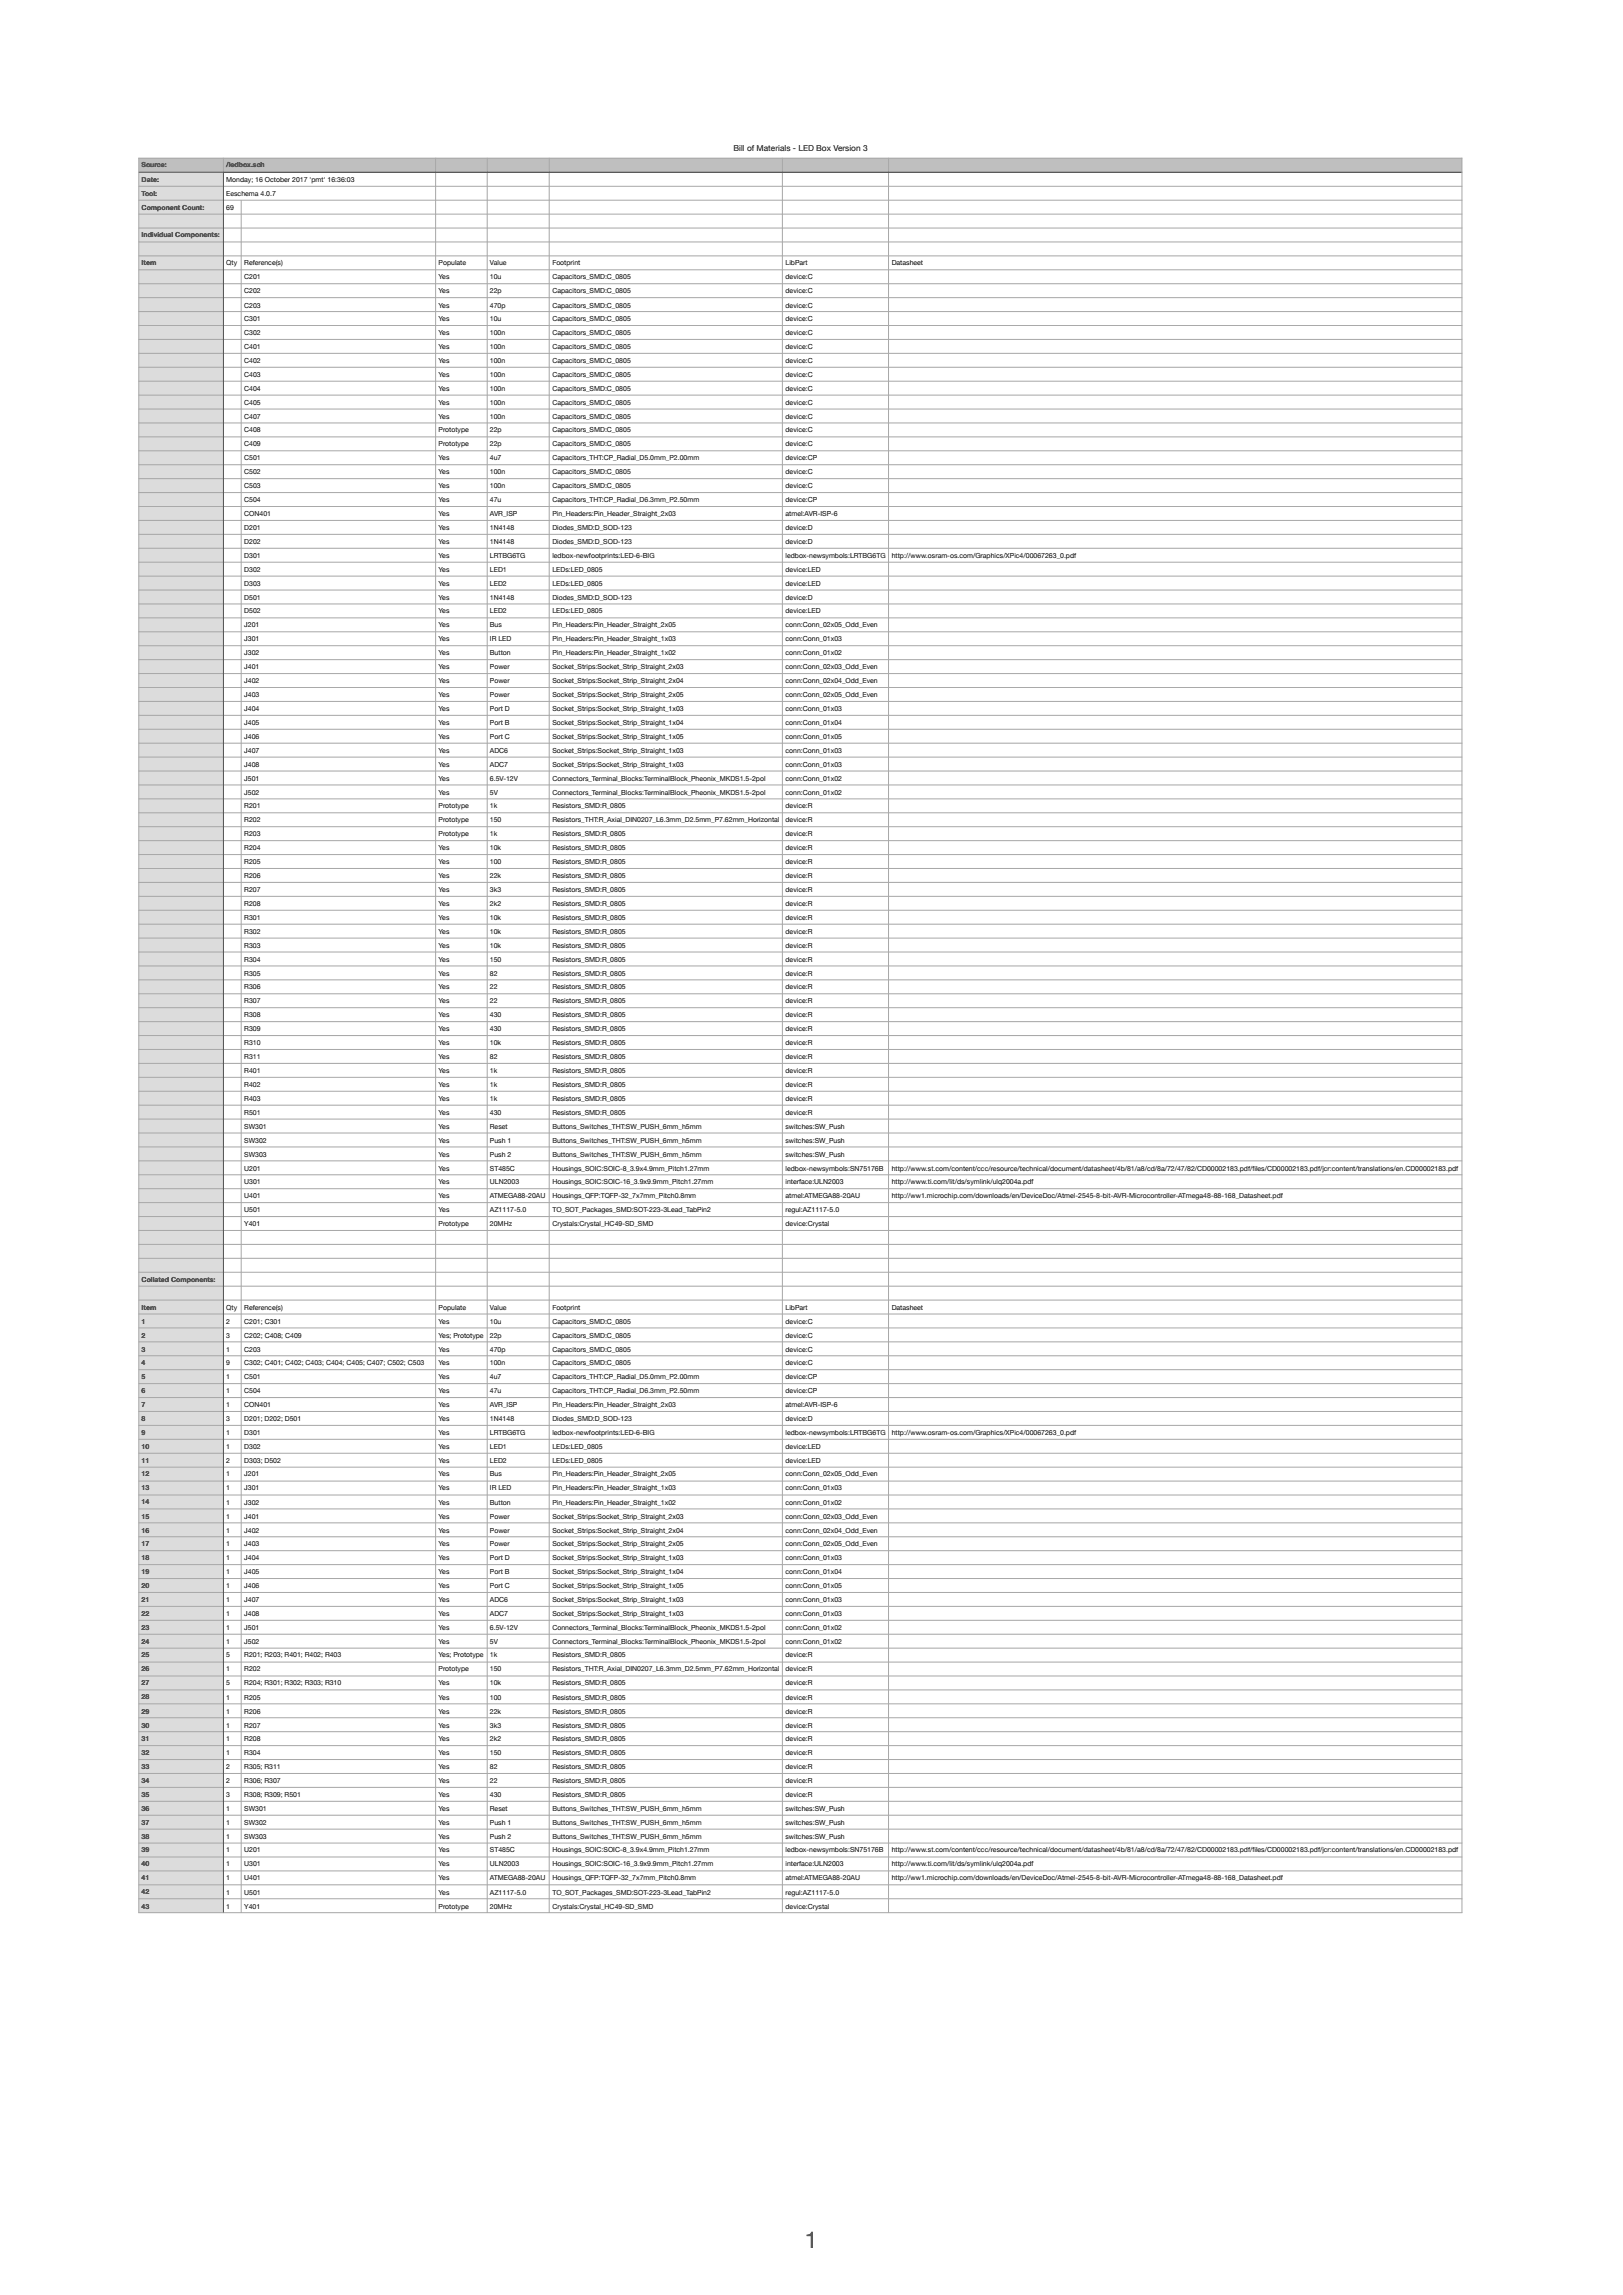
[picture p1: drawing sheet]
<svg xmlns="http://www.w3.org/2000/svg" width="825mm" height="1167mm" viewBox="0 0 825 1167" stroke-linecap="round" stroke-linejoin="round" font-family="sans-serif">
<defs><g id="words">
<text font-size="11.7" x="409" y="1143">1</text>
<text font-size="4.2" x="373" y="77">Bill of Materials - LED Box Version 3</text>
<g font-size="3.5">
<text x="72" y="85">Source:</text>
<text x="115" y="85">/ledbox.sch</text>
<text x="72" y="93">Date:</text>
<text x="115" y="93">Monday; 16 October 2017 'pmt' 16:36:03</text>
<text x="72" y="100">Tool:</text>
<text x="115" y="100">Eeschema 4.0.7</text>
<text x="72" y="107">Component Count:</text>
<text x="115" y="107">69</text>
<text x="72" y="121">Individual Components:</text>
<text x="72" y="135">Item</text>
<text x="115" y="135">Qty</text>
<text x="124" y="135">Reference(s)</text>
<text x="223" y="135">Populate</text>
<text x="249" y="135">Value</text>
<text x="281" y="135">Footprint</text>
<text x="399" y="135">LibPart</text>
<text x="453" y="135">Datasheet</text>
<text x="124" y="142">C201</text>
<text x="223" y="142">Yes</text>
<text x="249" y="142">10u</text>
<text x="281" y="142">Capacitors_SMD:C_0805</text>
<text x="399" y="142">device:C</text>
<text x="124" y="149">C202</text>
<text x="223" y="149">Yes</text>
<text x="249" y="149">22p</text>
<text x="281" y="149">Capacitors_SMD:C_0805</text>
<text x="399" y="149">device:C</text>
<text x="124" y="156">C203</text>
<text x="223" y="156">Yes</text>
<text x="249" y="156">470p</text>
<text x="281" y="156">Capacitors_SMD:C_0805</text>
<text x="399" y="156">device:C</text>
<text x="124" y="163">C301</text>
<text x="223" y="163">Yes</text>
<text x="249" y="163">10u</text>
<text x="281" y="163">Capacitors_SMD:C_0805</text>
<text x="399" y="163">device:C</text>
<text x="124" y="171">C302</text>
<text x="223" y="171">Yes</text>
<text x="249" y="171">100n</text>
<text x="281" y="171">Capacitors_SMD:C_0805</text>
<text x="399" y="171">device:C</text>
<text x="124" y="178">C401</text>
<text x="223" y="178">Yes</text>
<text x="249" y="178">100n</text>
<text x="281" y="178">Capacitors_SMD:C_0805</text>
<text x="399" y="178">device:C</text>
<text x="124" y="185">C402</text>
<text x="223" y="185">Yes</text>
<text x="249" y="185">100n</text>
<text x="281" y="185">Capacitors_SMD:C_0805</text>
<text x="399" y="185">device:C</text>
<text x="124" y="192">C403</text>
<text x="223" y="192">Yes</text>
<text x="249" y="192">100n</text>
<text x="281" y="192">Capacitors_SMD:C_0805</text>
<text x="399" y="192">device:C</text>
<text x="124" y="199">C404</text>
<text x="223" y="199">Yes</text>
<text x="249" y="199">100n</text>
<text x="281" y="199">Capacitors_SMD:C_0805</text>
<text x="399" y="199">device:C</text>
<text x="124" y="206">C405</text>
<text x="223" y="206">Yes</text>
<text x="249" y="206">100n</text>
<text x="281" y="206">Capacitors_SMD:C_0805</text>
<text x="399" y="206">device:C</text>
<text x="124" y="213">C407</text>
<text x="223" y="213">Yes</text>
<text x="249" y="213">100n</text>
<text x="281" y="213">Capacitors_SMD:C_0805</text>
<text x="399" y="213">device:C</text>
<text x="124" y="220">C408</text>
<text x="223" y="220">Prototype</text>
<text x="249" y="220">22p</text>
<text x="281" y="220">Capacitors_SMD:C_0805</text>
<text x="399" y="220">device:C</text>
<text x="124" y="227">C409</text>
<text x="223" y="227">Prototype</text>
<text x="249" y="227">22p</text>
<text x="281" y="227">Capacitors_SMD:C_0805</text>
<text x="399" y="227">device:C</text>
<text x="124" y="234">C501</text>
<text x="223" y="234">Yes</text>
<text x="249" y="234">4u7</text>
<text x="281" y="234">Capacitors_THT:CP_Radial_D5.0mm_P2.00mm</text>
<text x="399" y="234">device:CP</text>
<text x="124" y="241">C502</text>
<text x="223" y="241">Yes</text>
<text x="249" y="241">100n</text>
<text x="281" y="241">Capacitors_SMD:C_0805</text>
<text x="399" y="241">device:C</text>
<text x="124" y="248">C503</text>
<text x="223" y="248">Yes</text>
<text x="249" y="248">100n</text>
<text x="281" y="248">Capacitors_SMD:C_0805</text>
<text x="399" y="248">device:C</text>
<text x="124" y="256">C504</text>
<text x="223" y="256">Yes</text>
<text x="249" y="256">47u</text>
<text x="281" y="256">Capacitors_THT:CP_Radial_D6.3mm_P2.50mm</text>
<text x="399" y="256">device:CP</text>
<text x="124" y="263">CON401</text>
<text x="223" y="263">Yes</text>
<text x="249" y="263">AVR_ISP</text>
<text x="281" y="263">Pin_Headers:Pin_Header_Straight_2x03</text>
<text x="399" y="263">atmel:AVR-ISP-6</text>
<text x="124" y="270">D201</text>
<text x="223" y="270">Yes</text>
<text x="249" y="270">1N4148</text>
<text x="281" y="270">Diodes_SMD:D_SOD-123</text>
<text x="399" y="270">device:D</text>
<text x="124" y="277">D202</text>
<text x="223" y="277">Yes</text>
<text x="249" y="277">1N4148</text>
<text x="281" y="277">Diodes_SMD:D_SOD-123</text>
<text x="399" y="277">device:D</text>
<text x="124" y="284">D301</text>
<text x="223" y="284">Yes</text>
<text x="249" y="284">LRTBG6TG</text>
<text x="281" y="284">ledbox-newfootprints:LED-6-BIG</text>
<text x="399" y="284">ledbox-newsymbols:LRTBG6TG</text>
<text x="453" y="284">http://www.osram-os.com/Graphics/XPic4/00067263_0.pdf</text>
<text x="124" y="291">D302</text>
<text x="223" y="291">Yes</text>
<text x="249" y="291">LED1</text>
<text x="281" y="291">LEDs:LED_0805</text>
<text x="399" y="291">device:LED</text>
<text x="124" y="298">D303</text>
<text x="223" y="298">Yes</text>
<text x="249" y="298">LED2</text>
<text x="281" y="298">LEDs:LED_0805</text>
<text x="399" y="298">device:LED</text>
<text x="124" y="305">D501</text>
<text x="223" y="305">Yes</text>
<text x="249" y="305">1N4148</text>
<text x="281" y="305">Diodes_SMD:D_SOD-123</text>
<text x="399" y="305">device:D</text>
<text x="124" y="312">D502</text>
<text x="223" y="312">Yes</text>
<text x="249" y="312">LED2</text>
<text x="281" y="312">LEDs:LED_0805</text>
<text x="399" y="312">device:LED</text>
<text x="124" y="319">J201</text>
<text x="223" y="319">Yes</text>
<text x="249" y="319">Bus</text>
<text x="281" y="319">Pin_Headers:Pin_Header_Straight_2x05</text>
<text x="399" y="319">conn:Conn_02x05_Odd_Even</text>
<text x="124" y="326">J301</text>
<text x="223" y="326">Yes</text>
<text x="249" y="326">IR LED</text>
<text x="281" y="326">Pin_Headers:Pin_Header_Straight_1x03</text>
<text x="399" y="326">conn:Conn_01x03</text>
<text x="124" y="333">J302</text>
<text x="223" y="333">Yes</text>
<text x="249" y="333">Button</text>
<text x="281" y="333">Pin_Headers:Pin_Header_Straight_1x02</text>
<text x="399" y="333">conn:Conn_01x02</text>
<text x="124" y="340">J401</text>
<text x="223" y="340">Yes</text>
<text x="249" y="340">Power</text>
<text x="281" y="340">Socket_Strips:Socket_Strip_Straight_2x03</text>
<text x="399" y="340">conn:Conn_02x03_Odd_Even</text>
<text x="124" y="347">J402</text>
<text x="223" y="347">Yes</text>
<text x="249" y="347">Power</text>
<text x="281" y="347">Socket_Strips:Socket_Strip_Straight_2x04</text>
<text x="399" y="347">conn:Conn_02x04_Odd_Even</text>
<text x="124" y="354">J403</text>
<text x="223" y="354">Yes</text>
<text x="249" y="354">Power</text>
<text x="281" y="354">Socket_Strips:Socket_Strip_Straight_2x05</text>
<text x="399" y="354">conn:Conn_02x05_Odd_Even</text>
<text x="124" y="362">J404</text>
<text x="223" y="362">Yes</text>
<text x="249" y="362">Port D</text>
<text x="281" y="362">Socket_Strips:Socket_Strip_Straight_1x03</text>
<text x="399" y="362">conn:Conn_01x03</text>
<text x="124" y="369">J405</text>
<text x="223" y="369">Yes</text>
<text x="249" y="369">Port B</text>
<text x="281" y="369">Socket_Strips:Socket_Strip_Straight_1x04</text>
<text x="399" y="369">conn:Conn_01x04</text>
<text x="124" y="376">J406</text>
<text x="223" y="376">Yes</text>
<text x="249" y="376">Port C</text>
<text x="281" y="376">Socket_Strips:Socket_Strip_Straight_1x05</text>
<text x="399" y="376">conn:Conn_01x05</text>
<text x="124" y="383">J407</text>
<text x="223" y="383">Yes</text>
<text x="249" y="383">ADC6</text>
<text x="281" y="383">Socket_Strips:Socket_Strip_Straight_1x03</text>
<text x="399" y="383">conn:Conn_01x03</text>
<text x="124" y="390">J408</text>
<text x="223" y="390">Yes</text>
<text x="249" y="390">ADC7</text>
<text x="281" y="390">Socket_Strips:Socket_Strip_Straight_1x03</text>
<text x="399" y="390">conn:Conn_01x03</text>
<text x="124" y="397">J501</text>
<text x="223" y="397">Yes</text>
<text x="249" y="397">6.5V-12V</text>
<text x="281" y="397">Connectors_Terminal_Blocks:TerminalBlock_Pheonix_MKDS1.5-2pol</text>
<text x="399" y="397">conn:Conn_01x02</text>
<text x="124" y="404">J502</text>
<text x="223" y="404">Yes</text>
<text x="249" y="404">5V</text>
<text x="281" y="404">Connectors_Terminal_Blocks:TerminalBlock_Pheonix_MKDS1.5-2pol</text>
<text x="399" y="404">conn:Conn_01x02</text>
<text x="124" y="411">R201</text>
<text x="223" y="411">Prototype</text>
<text x="249" y="411">1k</text>
<text x="281" y="411">Resistors_SMD:R_0805</text>
<text x="399" y="411">device:R</text>
<text x="124" y="418">R202</text>
<text x="223" y="418">Prototype</text>
<text x="249" y="418">150</text>
<text x="281" y="418">Resistors_THT:R_Axial_DIN0207_L6.3mm_D2.5mm_P7.62mm_Horizontal</text>
<text x="399" y="418">device:R</text>
<text x="124" y="425">R203</text>
<text x="223" y="425">Prototype</text>
<text x="249" y="425">1k</text>
<text x="281" y="425">Resistors_SMD:R_0805</text>
<text x="399" y="425">device:R</text>
<text x="124" y="432">R204</text>
<text x="223" y="432">Yes</text>
<text x="249" y="432">10k</text>
<text x="281" y="432">Resistors_SMD:R_0805</text>
<text x="399" y="432">device:R</text>
<text x="124" y="439">R205</text>
<text x="223" y="439">Yes</text>
<text x="249" y="439">100</text>
<text x="281" y="439">Resistors_SMD:R_0805</text>
<text x="399" y="439">device:R</text>
<text x="124" y="446">R206</text>
<text x="223" y="446">Yes</text>
<text x="249" y="446">22k</text>
<text x="281" y="446">Resistors_SMD:R_0805</text>
<text x="399" y="446">device:R</text>
<text x="124" y="453">R207</text>
<text x="223" y="453">Yes</text>
<text x="249" y="453">3k3</text>
<text x="281" y="453">Resistors_SMD:R_0805</text>
<text x="399" y="453">device:R</text>
<text x="124" y="461">R208</text>
<text x="223" y="461">Yes</text>
<text x="249" y="461">2k2</text>
<text x="281" y="461">Resistors_SMD:R_0805</text>
<text x="399" y="461">device:R</text>
<text x="124" y="468">R301</text>
<text x="223" y="468">Yes</text>
<text x="249" y="468">10k</text>
<text x="281" y="468">Resistors_SMD:R_0805</text>
<text x="399" y="468">device:R</text>
<text x="124" y="475">R302</text>
<text x="223" y="475">Yes</text>
<text x="249" y="475">10k</text>
<text x="281" y="475">Resistors_SMD:R_0805</text>
<text x="399" y="475">device:R</text>
<text x="124" y="482">R303</text>
<text x="223" y="482">Yes</text>
<text x="249" y="482">10k</text>
<text x="281" y="482">Resistors_SMD:R_0805</text>
<text x="399" y="482">device:R</text>
<text x="124" y="489">R304</text>
<text x="223" y="489">Yes</text>
<text x="249" y="489">150</text>
<text x="281" y="489">Resistors_SMD:R_0805</text>
<text x="399" y="489">device:R</text>
<text x="124" y="496">R305</text>
<text x="223" y="496">Yes</text>
<text x="249" y="496">82</text>
<text x="281" y="496">Resistors_SMD:R_0805</text>
<text x="399" y="496">device:R</text>
<text x="124" y="503">R306</text>
<text x="223" y="503">Yes</text>
<text x="249" y="503">22</text>
<text x="281" y="503">Resistors_SMD:R_0805</text>
<text x="399" y="503">device:R</text>
<text x="124" y="510">R307</text>
<text x="223" y="510">Yes</text>
<text x="249" y="510">22</text>
<text x="281" y="510">Resistors_SMD:R_0805</text>
<text x="399" y="510">device:R</text>
<text x="124" y="517">R308</text>
<text x="223" y="517">Yes</text>
<text x="249" y="517">430</text>
<text x="281" y="517">Resistors_SMD:R_0805</text>
<text x="399" y="517">device:R</text>
<text x="124" y="524">R309</text>
<text x="223" y="524">Yes</text>
<text x="249" y="524">430</text>
<text x="281" y="524">Resistors_SMD:R_0805</text>
<text x="399" y="524">device:R</text>
<text x="124" y="531">R310</text>
<text x="223" y="531">Yes</text>
<text x="249" y="531">10k</text>
<text x="281" y="531">Resistors_SMD:R_0805</text>
<text x="399" y="531">device:R</text>
<text x="124" y="538">R311</text>
<text x="223" y="538">Yes</text>
<text x="249" y="538">82</text>
<text x="281" y="538">Resistors_SMD:R_0805</text>
<text x="399" y="538">device:R</text>
<text x="124" y="546">R401</text>
<text x="223" y="546">Yes</text>
<text x="249" y="546">1k</text>
<text x="281" y="546">Resistors_SMD:R_0805</text>
<text x="399" y="546">device:R</text>
<text x="124" y="553">R402</text>
<text x="223" y="553">Yes</text>
<text x="249" y="553">1k</text>
<text x="281" y="553">Resistors_SMD:R_0805</text>
<text x="399" y="553">device:R</text>
<text x="124" y="560">R403</text>
<text x="223" y="560">Yes</text>
<text x="249" y="560">1k</text>
<text x="281" y="560">Resistors_SMD:R_0805</text>
<text x="399" y="560">device:R</text>
<text x="124" y="567">R501</text>
<text x="223" y="567">Yes</text>
<text x="249" y="567">430</text>
<text x="281" y="567">Resistors_SMD:R_0805</text>
<text x="399" y="567">device:R</text>
<text x="124" y="574">SW301</text>
<text x="223" y="574">Yes</text>
<text x="249" y="574">Reset</text>
<text x="281" y="574">Buttons_Switches_THT:SW_PUSH_6mm_h5mm</text>
<text x="399" y="574">switches:SW_Push</text>
<text x="124" y="581">SW302</text>
<text x="223" y="581">Yes</text>
<text x="249" y="581">Push 1</text>
<text x="281" y="581">Buttons_Switches_THT:SW_PUSH_6mm_h5mm</text>
<text x="399" y="581">switches:SW_Push</text>
<text x="124" y="588">SW303</text>
<text x="223" y="588">Yes</text>
<text x="249" y="588">Push 2</text>
<text x="281" y="588">Buttons_Switches_THT:SW_PUSH_6mm_h5mm</text>
<text x="399" y="588">switches:SW_Push</text>
<text x="124" y="595">U201</text>
<text x="223" y="595">Yes</text>
<text x="249" y="595">ST485C</text>
<text x="281" y="595">Housings_SOIC:SOIC-8_3.9x4.9mm_Pitch1.27mm</text>
<text x="399" y="595">ledbox-newsymbols:SN75176B</text>
<text x="453" y="595">http://www.st.com/content/ccc/resource/technical/document/datasheet/4b/81/a8/cd/8a/72/47/82/CD00002183.pdf/f</text>
<text x="637" y="595">iles/CD00002183.pdf/jcr:content/translations/en.CD00002183.pdf</text>
<text x="124" y="602">U301</text>
<text x="223" y="602">Yes</text>
<text x="249" y="602">ULN2003</text>
<text x="281" y="602">Housings_SOIC:SOIC-16_3.9x9.9mm_Pitch1.27mm</text>
<text x="399" y="602">interface:ULN2003</text>
<text x="453" y="602">http://www.ti.com/lit/ds/symlink/ulq2004a.pdf</text>
<text x="124" y="609">U401</text>
<text x="223" y="609">Yes</text>
<text x="249" y="609">ATMEGA88-20AU</text>
<text x="281" y="609">Housings_QFP:TQFP-32_7x7mm_Pitch0.8mm</text>
<text x="399" y="609">atmel:ATMEGA88-20AU</text>
<text x="453" y="609">http://ww1.microchip.com/downloads/en/DeviceDoc/Atmel-2545-8-bit-AVR-Microcontroller-ATmega48-88-168_Datasheet.pdf</text>
<text x="124" y="616">U501</text>
<text x="223" y="616">Yes</text>
<text x="249" y="616">AZ1117-5.0</text>
<text x="281" y="616">TO_SOT_Packages_SMD:SOT-223-3Lead_TabPin2</text>
<text x="399" y="616">regul:AZ1117-5.0</text>
<text x="124" y="623">Y401</text>
<text x="223" y="623">Prototype</text>
<text x="249" y="623">20MHz</text>
<text x="281" y="623">Crystals:Crystal_HC49-SD_SMD</text>
<text x="399" y="623">device:Crystal</text>
<text x="72" y="652">Collated Components:</text>
<text x="72" y="666">Item</text>
<text x="115" y="666">Qty</text>
<text x="124" y="666">Reference(s)</text>
<text x="223" y="666">Populate</text>
<text x="249" y="666">Value</text>
<text x="281" y="666">Footprint</text>
<text x="399" y="666">LibPart</text>
<text x="453" y="666">Datasheet</text>
<text x="72" y="673">1</text>
<text x="115" y="673">2</text>
<text x="124" y="673">C201; C301</text>
<text x="223" y="673">Yes</text>
<text x="249" y="673">10u</text>
<text x="281" y="673">Capacitors_SMD:C_0805</text>
<text x="399" y="673">device:C</text>
<text x="72" y="680">2</text>
<text x="115" y="680">3</text>
<text x="124" y="680">C202; C408; C409</text>
<text x="223" y="680">Yes; Prototype</text>
<text x="249" y="680">22p</text>
<text x="281" y="680">Capacitors_SMD:C_0805</text>
<text x="399" y="680">device:C</text>
<text x="72" y="687">3</text>
<text x="115" y="687">1</text>
<text x="124" y="687">C203</text>
<text x="223" y="687">Yes</text>
<text x="249" y="687">470p</text>
<text x="281" y="687">Capacitors_SMD:C_0805</text>
<text x="399" y="687">device:C</text>
<text x="72" y="694">4</text>
<text x="115" y="694">9</text>
<text x="124" y="694">C302; C401; C402; C403; C404; C405; C407; C502; C503</text>
<text x="223" y="694">Yes</text>
<text x="249" y="694">100n</text>
<text x="281" y="694">Capacitors_SMD:C_0805</text>
<text x="399" y="694">device:C</text>
<text x="72" y="701">5</text>
<text x="115" y="701">1</text>
<text x="124" y="701">C501</text>
<text x="223" y="701">Yes</text>
<text x="249" y="701">4u7</text>
<text x="281" y="701">Capacitors_THT:CP_Radial_D5.0mm_P2.00mm</text>
<text x="399" y="701">device:CP</text>
<text x="72" y="708">6</text>
<text x="115" y="708">1</text>
<text x="124" y="708">C504</text>
<text x="223" y="708">Yes</text>
<text x="249" y="708">47u</text>
<text x="281" y="708">Capacitors_THT:CP_Radial_D6.3mm_P2.50mm</text>
<text x="399" y="708">device:CP</text>
<text x="72" y="716">7</text>
<text x="115" y="716">1</text>
<text x="124" y="716">CON401</text>
<text x="223" y="716">Yes</text>
<text x="249" y="716">AVR_ISP</text>
<text x="281" y="716">Pin_Headers:Pin_Header_Straight_2x03</text>
<text x="399" y="716">atmel:AVR-ISP-6</text>
<text x="72" y="723">8</text>
<text x="115" y="723">3</text>
<text x="124" y="723">D201; D202; D501</text>
<text x="223" y="723">Yes</text>
<text x="249" y="723">1N4148</text>
<text x="281" y="723">Diodes_SMD:D_SOD-123</text>
<text x="399" y="723">device:D</text>
<text x="72" y="730">9</text>
<text x="115" y="730">1</text>
<text x="124" y="730">D301</text>
<text x="223" y="730">Yes</text>
<text x="249" y="730">LRTBG6TG</text>
<text x="281" y="730">ledbox-newfootprints:LED-6-BIG</text>
<text x="399" y="730">ledbox-newsymbols:LRTBG6TG</text>
<text x="453" y="730">http://www.osram-os.com/Graphics/XPic4/00067263_0.pdf</text>
<text x="72" y="737">10</text>
<text x="115" y="737">1</text>
<text x="124" y="737">D302</text>
<text x="223" y="737">Yes</text>
<text x="249" y="737">LED1</text>
<text x="281" y="737">LEDs:LED_0805</text>
<text x="399" y="737">device:LED</text>
<text x="72" y="744">11</text>
<text x="115" y="744">2</text>
<text x="124" y="744">D303; D502</text>
<text x="223" y="744">Yes</text>
<text x="249" y="744">LED2</text>
<text x="281" y="744">LEDs:LED_0805</text>
<text x="399" y="744">device:LED</text>
<text x="72" y="751">12</text>
<text x="115" y="751">1</text>
<text x="124" y="751">J201</text>
<text x="223" y="751">Yes</text>
<text x="249" y="751">Bus</text>
<text x="281" y="751">Pin_Headers:Pin_Header_Straight_2x05</text>
<text x="399" y="751">conn:Conn_02x05_Odd_Even</text>
<text x="72" y="758">13</text>
<text x="115" y="758">1</text>
<text x="124" y="758">J301</text>
<text x="223" y="758">Yes</text>
<text x="249" y="758">IR LED</text>
<text x="281" y="758">Pin_Headers:Pin_Header_Straight_1x03</text>
<text x="399" y="758">conn:Conn_01x03</text>
<text x="72" y="765">14</text>
<text x="115" y="765">1</text>
<text x="124" y="765">J302</text>
<text x="223" y="765">Yes</text>
<text x="249" y="765">Button</text>
<text x="281" y="765">Pin_Headers:Pin_Header_Straight_1x02</text>
<text x="399" y="765">conn:Conn_01x02</text>
<text x="72" y="772">15</text>
<text x="115" y="772">1</text>
<text x="124" y="772">J401</text>
<text x="223" y="772">Yes</text>
<text x="249" y="772">Power</text>
<text x="281" y="772">Socket_Strips:Socket_Strip_Straight_2x03</text>
<text x="399" y="772">conn:Conn_02x03_Odd_Even</text>
<text x="72" y="779">16</text>
<text x="115" y="779">1</text>
<text x="124" y="779">J402</text>
<text x="223" y="779">Yes</text>
<text x="249" y="779">Power</text>
<text x="281" y="779">Socket_Strips:Socket_Strip_Straight_2x04</text>
<text x="399" y="779">conn:Conn_02x04_Odd_Even</text>
<text x="72" y="786">17</text>
<text x="115" y="786">1</text>
<text x="124" y="786">J403</text>
<text x="223" y="786">Yes</text>
<text x="249" y="786">Power</text>
<text x="281" y="786">Socket_Strips:Socket_Strip_Straight_2x05</text>
<text x="399" y="786">conn:Conn_02x05_Odd_Even</text>
<text x="72" y="794">18</text>
<text x="115" y="794">1</text>
<text x="124" y="794">J404</text>
<text x="223" y="794">Yes</text>
<text x="249" y="794">Port D</text>
<text x="281" y="794">Socket_Strips:Socket_Strip_Straight_1x03</text>
<text x="399" y="794">conn:Conn_01x03</text>
<text x="72" y="801">19</text>
<text x="115" y="801">1</text>
<text x="124" y="801">J405</text>
<text x="223" y="801">Yes</text>
<text x="249" y="801">Port B</text>
<text x="281" y="801">Socket_Strips:Socket_Strip_Straight_1x04</text>
<text x="399" y="801">conn:Conn_01x04</text>
<text x="72" y="808">20</text>
<text x="115" y="808">1</text>
<text x="124" y="808">J406</text>
<text x="223" y="808">Yes</text>
<text x="249" y="808">Port C</text>
<text x="281" y="808">Socket_Strips:Socket_Strip_Straight_1x05</text>
<text x="399" y="808">conn:Conn_01x05</text>
<text x="72" y="815">21</text>
<text x="115" y="815">1</text>
<text x="124" y="815">J407</text>
<text x="223" y="815">Yes</text>
<text x="249" y="815">ADC6</text>
<text x="281" y="815">Socket_Strips:Socket_Strip_Straight_1x03</text>
<text x="399" y="815">conn:Conn_01x03</text>
<text x="72" y="822">22</text>
<text x="115" y="822">1</text>
<text x="124" y="822">J408</text>
<text x="223" y="822">Yes</text>
<text x="249" y="822">ADC7</text>
<text x="281" y="822">Socket_Strips:Socket_Strip_Straight_1x03</text>
<text x="399" y="822">conn:Conn_01x03</text>
<text x="72" y="829">23</text>
<text x="115" y="829">1</text>
<text x="124" y="829">J501</text>
<text x="223" y="829">Yes</text>
<text x="249" y="829">6.5V-12V</text>
<text x="281" y="829">Connectors_Terminal_Blocks:TerminalBlock_Pheonix_MKDS1.5-2pol</text>
<text x="399" y="829">conn:Conn_01x02</text>
<text x="72" y="836">24</text>
<text x="115" y="836">1</text>
<text x="124" y="836">J502</text>
<text x="223" y="836">Yes</text>
<text x="249" y="836">5V</text>
<text x="281" y="836">Connectors_Terminal_Blocks:TerminalBlock_Pheonix_MKDS1.5-2pol</text>
<text x="399" y="836">conn:Conn_01x02</text>
<text x="72" y="843">25</text>
<text x="115" y="843">5</text>
<text x="124" y="843">R201; R203; R401; R402; R403</text>
<text x="223" y="843">Yes; Prototype</text>
<text x="249" y="843">1k</text>
<text x="281" y="843">Resistors_SMD:R_0805</text>
<text x="399" y="843">device:R</text>
<text x="72" y="850">26</text>
<text x="115" y="850">1</text>
<text x="124" y="850">R202</text>
<text x="223" y="850">Prototype</text>
<text x="249" y="850">150</text>
<text x="281" y="850">Resistors_THT:R_Axial_DIN0207_L6.3mm_D2.5mm_P7.62mm_Horizontal</text>
<text x="399" y="850">device:R</text>
<text x="72" y="857">27</text>
<text x="115" y="857">5</text>
<text x="124" y="857">R204; R301; R302; R303; R310</text>
<text x="223" y="857">Yes</text>
<text x="249" y="857">10k</text>
<text x="281" y="857">Resistors_SMD:R_0805</text>
<text x="399" y="857">device:R</text>
<text x="72" y="864">28</text>
<text x="115" y="864">1</text>
<text x="124" y="864">R205</text>
<text x="223" y="864">Yes</text>
<text x="249" y="864">100</text>
<text x="281" y="864">Resistors_SMD:R_0805</text>
<text x="399" y="864">device:R</text>
<text x="72" y="871">29</text>
<text x="115" y="871">1</text>
<text x="124" y="871">R206</text>
<text x="223" y="871">Yes</text>
<text x="249" y="871">22k</text>
<text x="281" y="871">Resistors_SMD:R_0805</text>
<text x="399" y="871">device:R</text>
<text x="72" y="879">30</text>
<text x="115" y="879">1</text>
<text x="124" y="879">R207</text>
<text x="223" y="879">Yes</text>
<text x="249" y="879">3k3</text>
<text x="281" y="879">Resistors_SMD:R_0805</text>
<text x="399" y="879">device:R</text>
<text x="72" y="886">31</text>
<text x="115" y="886">1</text>
<text x="124" y="886">R208</text>
<text x="223" y="886">Yes</text>
<text x="249" y="886">2k2</text>
<text x="281" y="886">Resistors_SMD:R_0805</text>
<text x="399" y="886">device:R</text>
<text x="72" y="893">32</text>
<text x="115" y="893">1</text>
<text x="124" y="893">R304</text>
<text x="223" y="893">Yes</text>
<text x="249" y="893">150</text>
<text x="281" y="893">Resistors_SMD:R_0805</text>
<text x="399" y="893">device:R</text>
<text x="72" y="900">33</text>
<text x="115" y="900">2</text>
<text x="124" y="900">R305; R311</text>
<text x="223" y="900">Yes</text>
<text x="249" y="900">82</text>
<text x="281" y="900">Resistors_SMD:R_0805</text>
<text x="399" y="900">device:R</text>
<text x="72" y="907">34</text>
<text x="115" y="907">2</text>
<text x="124" y="907">R306; R307</text>
<text x="223" y="907">Yes</text>
<text x="249" y="907">22</text>
<text x="281" y="907">Resistors_SMD:R_0805</text>
<text x="399" y="907">device:R</text>
<text x="72" y="914">35</text>
<text x="115" y="914">3</text>
<text x="124" y="914">R308; R309; R501</text>
<text x="223" y="914">Yes</text>
<text x="249" y="914">430</text>
<text x="281" y="914">Resistors_SMD:R_0805</text>
<text x="399" y="914">device:R</text>
<text x="72" y="921">36</text>
<text x="115" y="921">1</text>
<text x="124" y="921">SW301</text>
<text x="223" y="921">Yes</text>
<text x="249" y="921">Reset</text>
<text x="281" y="921">Buttons_Switches_THT:SW_PUSH_6mm_h5mm</text>
<text x="399" y="921">switches:SW_Push</text>
<text x="72" y="928">37</text>
<text x="115" y="928">1</text>
<text x="124" y="928">SW302</text>
<text x="223" y="928">Yes</text>
<text x="249" y="928">Push 1</text>
<text x="281" y="928">Buttons_Switches_THT:SW_PUSH_6mm_h5mm</text>
<text x="399" y="928">switches:SW_Push</text>
<text x="72" y="935">38</text>
<text x="115" y="935">1</text>
<text x="124" y="935">SW303</text>
<text x="223" y="935">Yes</text>
<text x="249" y="935">Push 2</text>
<text x="281" y="935">Buttons_Switches_THT:SW_PUSH_6mm_h5mm</text>
<text x="399" y="935">switches:SW_Push</text>
<text x="72" y="942">39</text>
<text x="115" y="942">1</text>
<text x="124" y="942">U201</text>
<text x="223" y="942">Yes</text>
<text x="249" y="942">ST485C</text>
<text x="281" y="942">Housings_SOIC:SOIC-8_3.9x4.9mm_Pitch1.27mm</text>
<text x="399" y="942">ledbox-newsymbols:SN75176B</text>
<text x="453" y="942">http://www.st.com/content/ccc/resource/technical/document/datasheet/4b/81/a8/cd/8a/72/47/82/CD00002183.pdf/f</text>
<text x="637" y="942">iles/CD00002183.pdf/jcr:content/translations/en.CD00002183.pdf</text>
<text x="72" y="949">40</text>
<text x="115" y="949">1</text>
<text x="124" y="949">U301</text>
<text x="223" y="949">Yes</text>
<text x="249" y="949">ULN2003</text>
<text x="281" y="949">Housings_SOIC:SOIC-16_3.9x9.9mm_Pitch1.27mm</text>
<text x="399" y="949">interface:ULN2003</text>
<text x="453" y="949">http://www.ti.com/lit/ds/symlink/ulq2004a.pdf</text>
<text x="72" y="956">41</text>
<text x="115" y="956">1</text>
<text x="124" y="956">U401</text>
<text x="223" y="956">Yes</text>
<text x="249" y="956">ATMEGA88-20AU</text>
<text x="281" y="956">Housings_QFP:TQFP-32_7x7mm_Pitch0.8mm</text>
<text x="399" y="956">atmel:ATMEGA88-20AU</text>
<text x="453" y="956">http://ww1.microchip.com/downloads/en/DeviceDoc/Atmel-2545-8-bit-AVR-Microcontroller-ATmega48-88-168_Datasheet.pdf</text>
<text x="72" y="963">42</text>
<text x="115" y="964">1</text>
<text x="124" y="964">U501</text>
<text x="223" y="964">Yes</text>
<text x="249" y="964">AZ1117-5.0</text>
<text x="281" y="964">TO_SOT_Packages_SMD:SOT-223-3Lead_TabPin2</text>
<text x="399" y="964">regul:AZ1117-5.0</text>
<text x="72" y="971">43</text>
<text x="115" y="971">1</text>
<text x="124" y="971">Y401</text>
<text x="223" y="971">Prototype</text>
<text x="249" y="971">20MHz</text>
<text x="281" y="971">Crystals:Crystal_HC49-SD_SMD</text>
<text x="399" y="971">device:Crystal</text>
</g>
</g></defs>
<g fill="#bec0bf">
<path d="M71 80h43v8h-43z"/>
<path d="M114 80h9v8h-9z"/>
<path d="M123 80h98v8h-98z"/>
<path d="M221 80h27v8h-27z"/>
<path d="M248 80h31v8h-31z"/>
<path d="M279 80h119v8h-119z"/>
<path d="M398 80h54v8h-54z"/>
<path d="M452 80h291v8h-291z"/>
</g>
<g fill="#dcdcdc">
<path d="M71 88h43v7h-43z"/>
<path d="M71 95h43v7h-43z"/>
<path d="M71 102h43v7h-43z"/>
<path d="M71 109h43v7h-43z"/>
<path d="M71 116h43v7h-43z"/>
<path d="M71 123h43v7h-43z"/>
<path d="M71 130h43v7h-43z"/>
<path d="M71 137h43v7h-43z"/>
<path d="M71 144h43v7h-43z"/>
<path d="M71 151h43v7h-43z"/>
<path d="M71 158h43v8h-43z"/>
<path d="M71 166h43v7h-43z"/>
<path d="M71 173h43v7h-43z"/>
<path d="M71 180h43v7h-43z"/>
<path d="M71 187h43v7h-43z"/>
<path d="M71 194h43v7h-43z"/>
<path d="M71 201h43v7h-43z"/>
<path d="M71 208h43v7h-43z"/>
<path d="M71 215h43v7h-43z"/>
<path d="M71 222h43v7h-43z"/>
<path d="M71 229h43v7h-43z"/>
<path d="M71 236h43v7h-43z"/>
<path d="M71 243h43v7h-43z"/>
<path d="M71 250h43v8h-43z"/>
<path d="M71 258h43v7h-43z"/>
<path d="M71 265h43v7h-43z"/>
<path d="M71 272h43v7h-43z"/>
<path d="M71 279h43v7h-43z"/>
<path d="M71 286h43v7h-43z"/>
<path d="M71 293h43v7h-43z"/>
<path d="M71 300h43v7h-43z"/>
<path d="M71 307h43v7h-43z"/>
<path d="M71 314h43v7h-43z"/>
<path d="M71 321h43v7h-43z"/>
<path d="M71 328h43v7h-43z"/>
<path d="M71 335h43v8h-43z"/>
<path d="M71 343h43v7h-43z"/>
<path d="M71 350h43v7h-43z"/>
<path d="M71 357h43v7h-43z"/>
<path d="M71 364h43v7h-43z"/>
<path d="M71 371h43v7h-43z"/>
<path d="M71 378h43v7h-43z"/>
<path d="M71 385h43v7h-43z"/>
<path d="M71 392h43v7h-43z"/>
<path d="M71 399h43v7h-43z"/>
<path d="M71 406h43v7h-43z"/>
<path d="M71 413h43v7h-43z"/>
<path d="M71 420h43v8h-43z"/>
<path d="M71 428h43v7h-43z"/>
<path d="M71 435h43v7h-43z"/>
<path d="M71 442h43v7h-43z"/>
<path d="M71 449h43v7h-43z"/>
<path d="M71 456h43v7h-43z"/>
<path d="M71 463h43v7h-43z"/>
<path d="M71 470h43v7h-43z"/>
<path d="M71 477h43v7h-43z"/>
<path d="M71 484h43v7h-43z"/>
<path d="M71 491h43v7h-43z"/>
<path d="M71 498h43v7h-43z"/>
<path d="M71 505h43v7h-43z"/>
<path d="M71 512h43v8h-43z"/>
<path d="M71 520h43v7h-43z"/>
<path d="M71 527h43v7h-43z"/>
<path d="M71 534h43v7h-43z"/>
<path d="M71 541h43v7h-43z"/>
<path d="M71 548h43v7h-43z"/>
<path d="M71 555h43v7h-43z"/>
<path d="M71 562h43v7h-43z"/>
<path d="M71 569h43v7h-43z"/>
<path d="M71 576h43v7h-43z"/>
<path d="M71 583h43v7h-43z"/>
<path d="M71 590h43v7h-43z"/>
<path d="M71 597h43v8h-43z"/>
<path d="M71 605h43v7h-43z"/>
<path d="M71 612h43v7h-43z"/>
<path d="M71 619h43v7h-43z"/>
<path d="M71 626h43v7h-43z"/>
<path d="M71 633h43v7h-43z"/>
<path d="M71 640h43v7h-43z"/>
<path d="M71 647h43v7h-43z"/>
<path d="M71 654h43v7h-43z"/>
<path d="M71 661h43v7h-43z"/>
<path d="M71 668h43v7h-43z"/>
<path d="M71 675h43v7h-43z"/>
<path d="M71 682h43v7h-43z"/>
<path d="M71 689h43v8h-43z"/>
<path d="M71 697h43v7h-43z"/>
<path d="M71 704h43v7h-43z"/>
<path d="M71 711h43v7h-43z"/>
<path d="M71 718h43v7h-43z"/>
<path d="M71 725h43v7h-43z"/>
<path d="M71 732h43v7h-43z"/>
<path d="M71 739h43v7h-43z"/>
<path d="M71 746h43v7h-43z"/>
<path d="M71 753h43v7h-43z"/>
<path d="M71 760h43v7h-43z"/>
<path d="M71 767h43v7h-43z"/>
<path d="M71 774h43v8h-43z"/>
<path d="M71 782h43v7h-43z"/>
<path d="M71 789h43v7h-43z"/>
<path d="M71 796h43v7h-43z"/>
<path d="M71 803h43v7h-43z"/>
<path d="M71 810h43v7h-43z"/>
<path d="M71 817h43v7h-43z"/>
<path d="M71 824h43v7h-43z"/>
<path d="M71 831h43v7h-43z"/>
<path d="M71 838h43v7h-43z"/>
<path d="M71 845h43v7h-43z"/>
<path d="M71 852h43v7h-43z"/>
<path d="M71 859h43v7h-43z"/>
<path d="M71 866h43v8h-43z"/>
<path d="M71 874h43v7h-43z"/>
<path d="M71 881h43v7h-43z"/>
<path d="M71 888h43v7h-43z"/>
<path d="M71 895h43v7h-43z"/>
<path d="M71 902h43v7h-43z"/>
<path d="M71 909h43v7h-43z"/>
<path d="M71 916h43v7h-43z"/>
<path d="M71 923h43v7h-43z"/>
<path d="M71 930h43v7h-43z"/>
<path d="M71 937h43v7h-43z"/>
<path d="M71 944h43v7h-43z"/>
<path d="M71 951h43v8h-43z"/>
<path d="M71 959h43v7h-43z"/>
<path d="M71 966h43v7h-43z"/>
</g>
<g fill="none" stroke="#a6a6a6" stroke-width=".51">
<path d="M70 95h673M70 80h673M71 80v893M114 80v7M221 80v893M248 80v893M279 80v893M398 80v893M452 80v893M743 80v893M70 102h673M70 109h673"/>
<path d="M70 116h673M123 102v871M70 123h673M70 130h673M70 137h673M70 144h673M70 151h673M70 158h673M70 166h673M70 173h673M70 180h673M70 187h673"/>
<path d="M70 194h673M70 201h673M70 208h673M70 215h673M70 222h673M70 229h673M70 236h673M70 243h673M70 250h673M70 258h673M70 265h673M70 272h673"/>
<path d="M70 279h673M70 286h673M70 293h673M70 300h673M70 307h673M70 314h673M70 321h673M70 328h673M70 335h673M70 343h673M70 350h673M70 357h673"/>
<path d="M70 364h673M70 371h673M70 378h673M70 385h673M70 392h673M70 399h673M70 406h673M70 413h673M70 420h673M70 428h673M70 435h673M70 442h673"/>
<path d="M70 449h673M70 456h673M70 463h673M70 470h673M70 477h673M70 484h673M70 491h673M70 498h673M70 505h673M70 512h673M70 520h673M70 527h673"/>
<path d="M70 534h673M70 541h673M70 548h673M70 555h673M70 562h673M70 569h673M70 576h673M70 583h673M70 590h673M70 597h673M70 605h673M70 612h673"/>
<path d="M70 619h673M70 626h673M70 633h673M70 640h673M70 647h673M70 654h673M70 661h673M70 668h673M70 675h673M70 682h673M70 689h673M70 697h673"/>
<path d="M70 704h673M70 711h673M70 718h673M70 725h673M70 732h673M70 739h673M70 746h673M70 753h673M70 760h673M70 767h673M70 774h673M70 782h673"/>
<path d="M70 789h673M70 796h673M70 803h673M70 810h673M70 817h673M70 824h673M70 831h673M70 838h673M70 845h673M70 852h673M70 859h673M70 866h673"/>
<path d="M70 874h673M70 881h673M70 888h673M70 895h673M70 902h673M70 909h673M70 916h673M70 923h673M70 930h673M70 937h673M70 944h673M70 951h673"/>
<path d="M70 959h673M70 966h673M70 973h673"/>
</g>
<path d="M70 88h673M114 87v886" fill="none" stroke="#404040" stroke-width=".51"/>
<use href="#words"/>
</svg>
